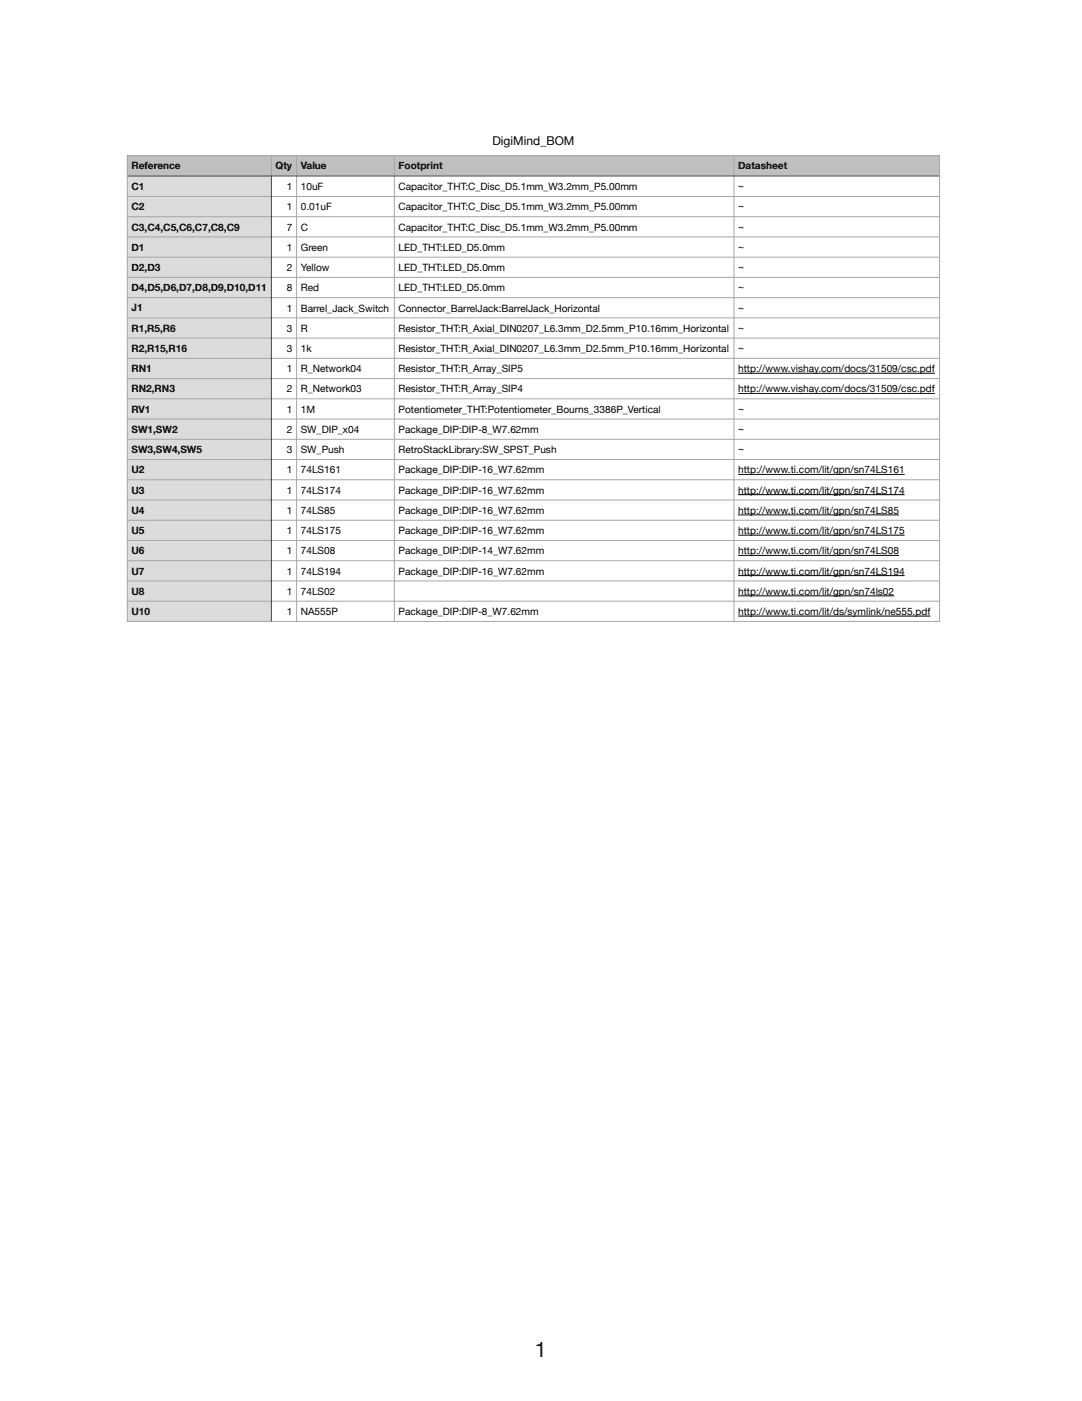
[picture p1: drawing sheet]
<svg xmlns="http://www.w3.org/2000/svg" width="379mm" height="490mm" viewBox="0 0 379 490" stroke-linecap="round" stroke-linejoin="round" font-family="sans-serif">
<defs><g id="words">
<text font-size="7.4" x="187.2" y="474.8">1</text>
<text font-size="4.2" x="172.4" y="50.8">DigiMind_BOM</text>
<g font-size="3.5">
<text x="46" y="59.3">Reference</text>
<text x="96.5" y="59.3">Qty</text>
<text x="105.3" y="59.3">Value</text>
<text x="139.5" y="59.3">Footprint</text>
<text x="258.4" y="59.3">Datasheet</text>
<text x="46" y="66.5">C1</text>
<text x="100.4" y="66.5">1</text>
<text x="105.3" y="66.5">10uF</text>
<text x="139.5" y="66.5">Capacitor_THT:C_Disc_D5.1mm_W3.2mm_P5.00mm</text>
<text x="258.4" y="66.5">~</text>
<text x="46" y="73.6">C2</text>
<text x="100.4" y="73.6">1</text>
<text x="105.3" y="73.6">0.01uF</text>
<text x="139.5" y="73.6">Capacitor_THT:C_Disc_D5.1mm_W3.2mm_P5.00mm</text>
<text x="258.4" y="73.6">~</text>
<text x="46" y="80.7">C3,C4,C5,C6,C7,C8,C9</text>
<text x="100.4" y="80.7">7</text>
<text x="105.3" y="80.7">C</text>
<text x="139.5" y="80.7">Capacitor_THT:C_Disc_D5.1mm_W3.2mm_P5.00mm</text>
<text x="258.4" y="80.7">~</text>
<text x="46" y="87.7">D1</text>
<text x="100.4" y="87.8">1</text>
<text x="105.3" y="87.8">Green</text>
<text x="139.5" y="87.8">LED_THT:LED_D5.0mm</text>
<text x="258.4" y="87.8">~</text>
<text x="46" y="94.8">D2,D3</text>
<text x="100.4" y="94.8">2</text>
<text x="105.3" y="94.8">Yellow</text>
<text x="139.5" y="94.8">LED_THT:LED_D5.0mm</text>
<text x="258.4" y="94.8">~</text>
<text x="46" y="101.9">D4,D5,D6,D7,D8,D9,D10,D11</text>
<text x="100.4" y="101.9">8</text>
<text x="105.3" y="101.9">Red</text>
<text x="139.5" y="101.9">LED_THT:LED_D5.0mm</text>
<text x="258.4" y="101.9">~</text>
<text x="46" y="109">J1</text>
<text x="100.4" y="109">1</text>
<text x="105.3" y="109">Barrel_Jack_Switch</text>
<text x="139.5" y="109">Connector_BarrelJack:BarrelJack_Horizontal</text>
<text x="258.4" y="109">~</text>
<text x="46" y="116.1">R1,R5,R6</text>
<text x="100.4" y="116.1">3</text>
<text x="105.3" y="116.1">R</text>
<text x="139.5" y="116.1">Resistor_THT:R_Axial_DIN0207_L6.3mm_D2.5mm_P10.16mm_Horizontal</text>
<text x="258.4" y="116.1">~</text>
<text x="46" y="123.1">R2,R15,R16</text>
<text x="100.4" y="123.2">3</text>
<text x="105.3" y="123.2">1k</text>
<text x="139.5" y="123.2">Resistor_THT:R_Axial_DIN0207_L6.3mm_D2.5mm_P10.16mm_Horizontal</text>
<text x="258.4" y="123.2">~</text>
<text x="46" y="130.2">RN1</text>
<text x="100.4" y="130.2">1</text>
<text x="105.3" y="130.2">R_Network04</text>
<text x="139.5" y="130.2">Resistor_THT:R_Array_SIP5</text>
<text x="258.4" y="130.2">http://www.vishay.com/docs/31509/csc.pdf</text>
<text x="46" y="137.3">RN2,RN3</text>
<text x="100.4" y="137.3">2</text>
<text x="105.3" y="137.3">R_Network03</text>
<text x="139.5" y="137.3">Resistor_THT:R_Array_SIP4</text>
<text x="258.4" y="137.3">http://www.vishay.com/docs/31509/csc.pdf</text>
<text x="46" y="144.4">RV1</text>
<text x="100.4" y="144.4">1</text>
<text x="105.3" y="144.4">1M</text>
<text x="139.5" y="144.4">Potentiometer_THT:Potentiometer_Bourns_3386P_Vertical</text>
<text x="258.4" y="144.4">~</text>
<text x="46" y="151.5">SW1,SW2</text>
<text x="100.4" y="151.5">2</text>
<text x="105.3" y="151.5">SW_DIP_x04</text>
<text x="139.5" y="151.5">Package_DIP:DIP-8_W7.62mm</text>
<text x="258.4" y="151.5">~</text>
<text x="46" y="158.5">SW3,SW4,SW5</text>
<text x="100.4" y="158.6">3</text>
<text x="105.3" y="158.6">SW_Push</text>
<text x="139.5" y="158.6">RetroStackLibrary:SW_SPST_Push</text>
<text x="258.4" y="158.6">~</text>
<text x="46" y="165.6">U2</text>
<text x="100.4" y="165.6">1</text>
<text x="105.3" y="165.6">74LS161</text>
<text x="139.5" y="165.6">Package_DIP:DIP-16_W7.62mm</text>
<text x="258.4" y="165.6">http://www.ti.com/lit/gpn/sn74LS161</text>
<text x="46" y="172.7">U3</text>
<text x="100.4" y="172.7">1</text>
<text x="105.3" y="172.7">74LS174</text>
<text x="139.5" y="172.7">Package_DIP:DIP-16_W7.62mm</text>
<text x="258.4" y="172.7">http://www.ti.com/lit/gpn/sn74LS174</text>
<text x="46" y="179.8">U4</text>
<text x="100.4" y="179.8">1</text>
<text x="105.3" y="179.8">74LS85</text>
<text x="139.5" y="179.8">Package_DIP:DIP-16_W7.62mm</text>
<text x="258.4" y="179.8">http://www.ti.com/lit/gpn/sn74LS85</text>
<text x="46" y="186.9">U5</text>
<text x="100.4" y="186.9">1</text>
<text x="105.3" y="186.9">74LS175</text>
<text x="139.5" y="186.9">Package_DIP:DIP-16_W7.62mm</text>
<text x="258.4" y="186.9">http://www.ti.com/lit/gpn/sn74LS175</text>
<text x="46" y="193.9">U6</text>
<text x="100.4" y="194">1</text>
<text x="105.3" y="194">74LS08</text>
<text x="139.5" y="194">Package_DIP:DIP-14_W7.62mm</text>
<text x="258.4" y="194">http://www.ti.com/lit/gpn/sn74LS08</text>
<text x="46" y="201">U7</text>
<text x="100.4" y="201">1</text>
<text x="105.3" y="201">74LS194</text>
<text x="139.5" y="201">Package_DIP:DIP-16_W7.62mm</text>
<text x="258.4" y="201">http://www.ti.com/lit/gpn/sn74LS194</text>
<text x="46" y="208.1">U8</text>
<text x="100.4" y="208.1">1</text>
<text x="105.3" y="208.1">74LS02</text>
<text x="258.4" y="208.1">http://www.ti.com/lit/gpn/sn74ls02</text>
<text x="46" y="215.2">U10</text>
<text x="100.4" y="215.2">1</text>
<text x="105.3" y="215.2">NA555P</text>
<text x="139.5" y="215.2">Package_DIP:DIP-8_W7.62mm</text>
<text x="258.4" y="215.2">http://www.ti.com/lit/ds/symlink/ne555.pdf</text>
</g>
</g></defs>
<g fill="#bec0bf">
<path d="M44.6 54.4h50.4v7.2h-50.4z"/>
<path d="M95 54.4h8.8v7.2h-8.8z"/>
<path d="M103.8 54.4h34.2v7.2h-34.2z"/>
<path d="M138 54.4h118.9v7.2h-118.9z"/>
<path d="M256.9 54.4h72v7.2h-72z"/>
</g>
<g fill="#dcdcdc">
<path d="M44.6 61.6h50.4v7.1h-50.4z"/>
<path d="M44.6 68.7h50.4v7.1h-50.4z"/>
<path d="M44.6 75.8h50.4v7.1h-50.4z"/>
<path d="M44.6 82.9h50.4v7.1h-50.4z"/>
<path d="M44.6 90h50.4v7.1h-50.4z"/>
<path d="M44.6 97.1h50.4v7h-50.4z"/>
<path d="M44.6 104.1h50.4v7.1h-50.4z"/>
<path d="M44.6 111.2h50.4v7.1h-50.4z"/>
<path d="M44.6 118.3h50.4v7.1h-50.4z"/>
<path d="M44.6 125.4h50.4v7.1h-50.4z"/>
<path d="M44.6 132.5h50.4v7h-50.4z"/>
<path d="M44.6 139.5h50.4v7.1h-50.4z"/>
<path d="M44.6 146.6h50.4v7.1h-50.4z"/>
<path d="M44.6 153.7h50.4v7.1h-50.4z"/>
<path d="M44.6 160.8h50.4v7.1h-50.4z"/>
<path d="M44.6 167.9h50.4v7h-50.4z"/>
<path d="M44.6 174.9h50.4v7.1h-50.4z"/>
<path d="M44.6 182h50.4v7.1h-50.4z"/>
<path d="M44.6 189.1h50.4v7.1h-50.4z"/>
<path d="M44.6 196.2h50.4v7.1h-50.4z"/>
<path d="M44.6 203.3h50.4v7h-50.4z"/>
<path d="M44.6 210.3h50.4v7.1h-50.4z"/>
</g>
<path d="M258.4 130.6h68.9M258.4 137.7h68.9M258.4 166h58.3M258.4 173.1h58.3M258.4 180.1h56.3M258.4 187.2h58.3M258.4 194.3h56.3M258.4 201.4h58.3M258.4 208.5h54.6M258.4 215.6h67.3" fill="none" stroke="#000" stroke-width=".35"/>
<g fill="none" stroke="#a6a6a6" stroke-width=".35">
<path d="M44.4 54.4h284.7M44.6 54.3v163.3M95 54.3v7.1M103.8 54.3v163.3M138 54.3v163.3M256.9 54.3v163.3M328.9 54.3v163.3M44.4 68.7h284.7M44.4 75.8h284.7M44.4 82.9h284.7M44.4 90h284.7M44.4 97.1h284.7"/>
<path d="M44.4 104.1h284.7M44.4 111.2h284.7M44.4 118.3h284.7M44.4 125.4h284.7M44.4 132.5h284.7M44.4 139.5h284.7M44.4 146.6h284.7M44.4 153.7h284.7M44.4 160.8h284.7M44.4 167.9h284.7M44.4 174.9h284.7M44.4 182h284.7"/>
<path d="M44.4 189.1h284.7M44.4 196.2h284.7M44.4 203.3h284.7M44.4 210.3h284.7M44.4 217.4h284.7"/>
</g>
<path d="M44.4 61.6h284.7M95 61.4v156.2" fill="none" stroke="#404040" stroke-width=".35"/>
<use href="#words"/>
</svg>
